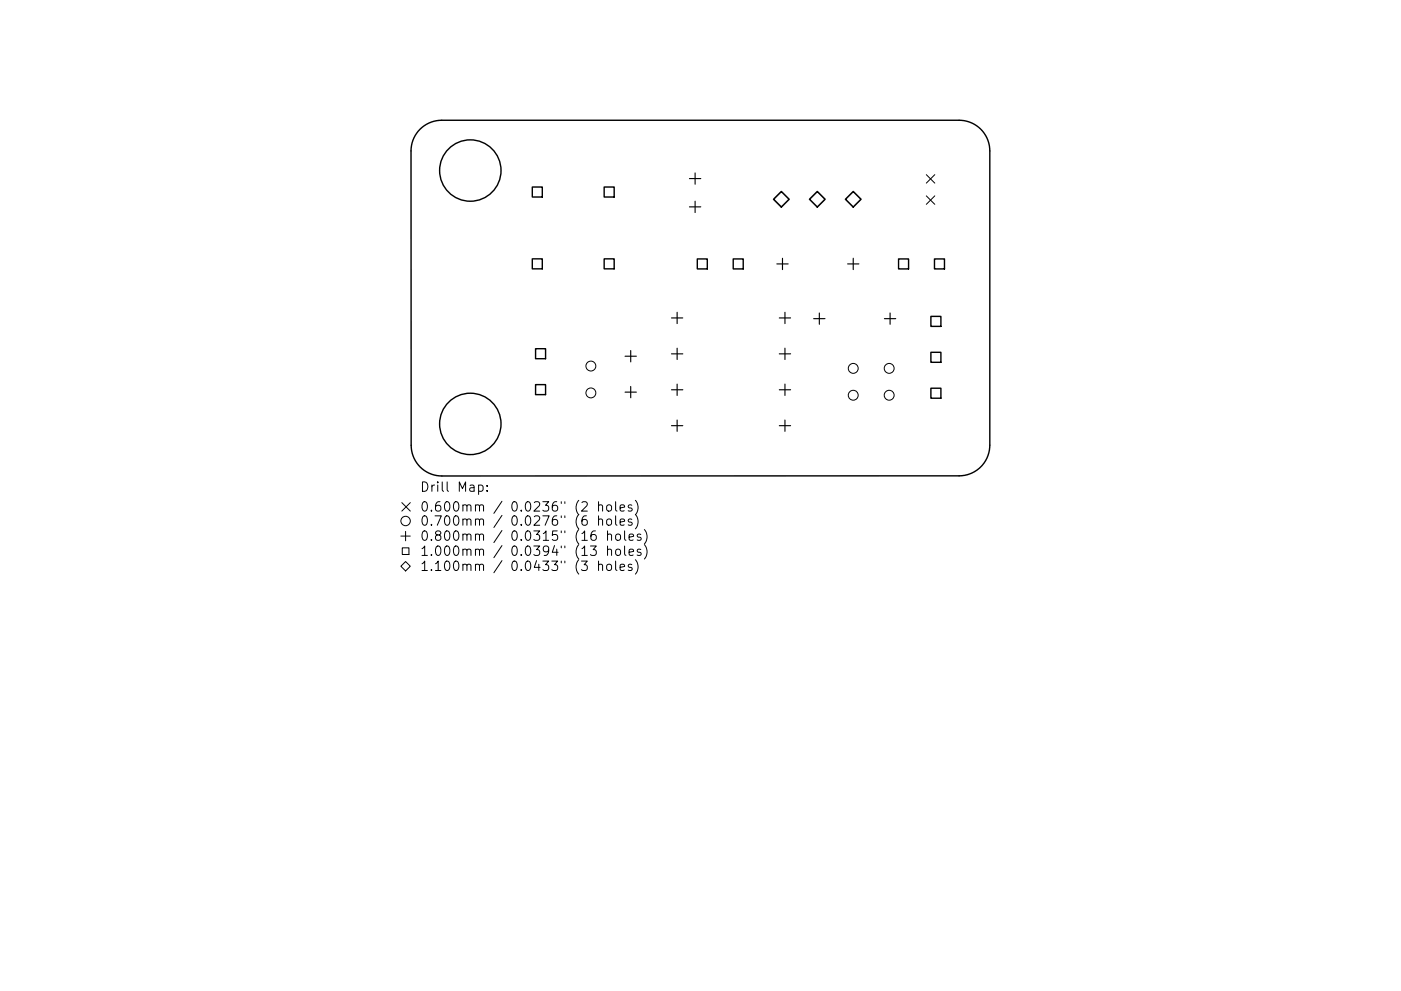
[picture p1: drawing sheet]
<svg xmlns="http://www.w3.org/2000/svg" width="297mm" height="210mm" viewBox="0 0 297 210" stroke-linecap="round" stroke-linejoin="round" font-family="sans-serif">
<defs><g id="words">
<g font-size="2.8">
<text x="89" y="104.3">Drill Map:</text>
<text x="89" y="108.5">0.600mm / 0.0236&quot; (2 holes)</text>
<text x="89" y="111.5">0.700mm / 0.0276&quot; (6 holes)</text>
<text x="89" y="114.7">0.800mm / 0.0315&quot; (16 holes)</text>
<text x="89" y="117.9">1.000mm / 0.0394&quot; (13 holes)</text>
<text x="89" y="121.1">1.100mm / 0.0433&quot; (3 holes)</text>
</g>
</g></defs>
<g fill="none" stroke="#000" stroke-width=".3">
<path d="M89.1 27.4a6.5 6.5 0 0 1 4.6-1.9h109.6a6.5 6.5 0 0 1 6.6 6.5v62.4a6.5 6.5 0 0 1-6.6 6.6h-109.6a6.5 6.5 0 0 1-6.5-6.5l-.1-62.5a6.5 6.5 0 0 1 2-4.6zM112.9 39.7h2.1v2.1h-2.1zM128.1 39.7h2.1v2.1h-2.1zM112.9 54.9h2.1v2.1h-2.1zM128.1 54.9h2.1v2.1h-2.1zM147.8 54.9h2.2v2.2h-2.2zM155.5 54.9h2.1v2.2h-2.1zM190.5 54.9h2.1v2.2h-2.1zM198.1 54.9h2.2v2.2h-2.2zM113.5 74h2.2v2.1h-2.2zM197.4 67.1h2.1v2.1h-2.1zM197.4 74.7h2.1v2.2h-2.1z"/>
<path d="M113.5 81.6h2.2v2.1h-2.2zM197.4 82.4h2.1v2.1h-2.1z"/>
<circle cx="99.7" cy="36.2" r="6.5"/>
<circle cx="99.7" cy="89.9" r="6.5"/>
</g>
<g fill="none" stroke="#000" stroke-width=".21">
<path d="M196.4 37.1l1.8 1.8M198.2 37.1l-1.8 1.8M196.4 41.6l1.8 1.8M198.2 41.6l-1.8 1.8M85 113.7h2M85.2 106.6l1.8 1.8M85.3 116.2h1.4v1.4h-1.4zM86 112.7v2M87 106.6l-1.8 1.8M101.5 103l.5-.1 .4 .4v.6l-.2 .2h-.7M103.3 104.1v.1M103.3 103v.2"/>
<path d="M125.2 115.8h1.2l-.6 .8 .5 .2v.9l-.3 .1h-.5l-.3-.1M126.2 112.6a.79 .79 0 0 0-.9 .9v.8l.2 .2 .5 .1 .3-.1 .1-.7-.2-.3-.5-.1-.4 .4M126.9 107.3a.5 .5 0 0 1 .9 .1v1M126.9 110.3a.5 .5 0 0 1 .9 .1v1M126.9 119.9a.5 .5 0 0 1 .9 .1v1M126.9 106.4v2M126.9 109.4v2M126.9 119v2M128.7 107.3a.54 .54 0 0 1 .5-.2 .54 .54 0 0 1 .5 .4l-.1 .8a.54 .54 0 0 1-.6 .2 .54 .54 0 0 1-.4-.4zM128.7 110.3a.54 .54 0 0 1 .5-.2 .54 .54 0 0 1 .5 .4l-.1 .8a.54 .54 0 0 1-.6 .2 .54 .54 0 0 1-.4-.4zM128.7 119.9a.54 .54 0 0 1 .5-.2 .54 .54 0 0 1 .5 .4l-.1 .8a.54 .54 0 0 1-.6 .2 .54 .54 0 0 1-.4-.4zM128.8 113.5a.5 .5 0 0 1 .9 .1v1"/>
<path d="M128.8 116.7a.5 .5 0 0 1 .9 .1v1M128.8 112.6v2M128.8 115.8v2M130.5 106.4v1.8l.3 .2M130.5 109.4v1.8l.3 .2M130.5 119v1.8l.3 .2M130.6 113.5l.1-.1a.54 .54 0 0 1 .9 .3l-.1 .8a.54 .54 0 0 1-.6 .2 .54 .54 0 0 1-.4-.4zM130.6 116.7l.1-.1a.54 .54 0 0 1 .9 .3l-.1 .8a.54 .54 0 0 1-.6 .2 .54 .54 0 0 1-.4-.4zM131.5 107.8l.9-.2-.1-.4-.5-.1-.3 .3 .1 .9h.7M131.5 110.8l.9-.2-.1-.4-.5-.1-.3 .3 .1 .9h.7M132.4 112.6v1.8l.3 .2M132.4 115.8v1.8l.3 .2"/>
<path d="M133.4 114l.9-.2-.1-.4-.5-.1-.3 .3 .1 .9h.7M133.4 117.2l.9-.2-.1-.4-.5-.1-.3 .3 .1 .9h.7M134 107.2l-.5-.1-.3 .3 .1 .3 .7 .2v.4h-.8M134 110.2l-.5-.1-.3 .3 .1 .3 .7 .2v.4h-.8M134 119.8l-.5-.1-.3 .3 .1 .3 .7 .2v.4h-.8M134.7 106.2a2.29 2.29 0 0 1 0 3M134.7 109.2a2.29 2.29 0 0 1 0 3M134.7 118.8a2.29 2.29 0 0 1 0 3M135.9 113.4l-.5-.1-.3 .3 .1 .3 .7 .2v.4h-.8M135.9 116.6l-.5-.1-.3 .3 .1 .3 .7 .2v.4h-.8M136.6 112.4a2.29 2.29 0 0 1 0 3M136.6 115.6a2.29 2.29 0 0 1 0 3"/>
<path d="M85 120.1l1-1 1 1-1 1zM131.5 120.4l.9-.2-.1-.4-.5-.1-.3 .3 .1 .9h.7"/>
<circle cx="125.3" cy="77.7" r="1.05"/>
<circle cx="180.9" cy="78.2" r="1.05"/>
<circle cx="188.5" cy="78.2" r="1.05"/>
<circle cx="125.3" cy="83.4" r="1.05"/>
<circle cx="180.9" cy="83.9" r="1.05"/>
<circle cx="188.5" cy="83.9" r="1.05"/>
<circle cx="86" cy="110.5" r="1"/>
</g>
<g fill="none" stroke="#000" stroke-width=".24">
<path d="M146.2 37.9h2.4M147.4 36.7v2.4M146.2 43.9h2.4M147.4 42.7v2.4M164.7 56h2.4M165.9 54.8v2.4M179.7 56h2.4M180.9 54.8v2.4M132.5 75.6h2.4M133.7 74.4v2.4M142.4 67.5h2.4M142.4 75.1h2.4"/>
<path d="M143.6 66.3v2.4M143.6 73.9v2.4M165.2 67.5h2.4M165.2 75.1h2.4M166.4 66.3v2.4M166.4 73.9v2.4M172.5 67.6h2.4M173.7 66.4v2.4M187.5 67.6h2.4M188.7 66.4v2.4M132.5 83.2h2.4M133.7 82v2.4"/>
<path d="M142.4 82.7h2.4M142.4 90.3h2.4M143.6 81.5v2.4M143.6 89.1v2.4M165.2 82.7h2.4M165.2 90.3h2.4M166.4 81.5v2.4M166.4 89.1v2.4"/>
</g>
<path d="M164 42.3l1.7-1.7 1.6 1.7-1.6 1.6zM171.6 42.3l1.7-1.7 1.6 1.7-1.6 1.6zM179.3 42.3l1.6-1.7 1.7 1.7-1.7 1.6z" fill="none" stroke="#000" stroke-width=".33"/>
<use href="#words"/>
</svg>
